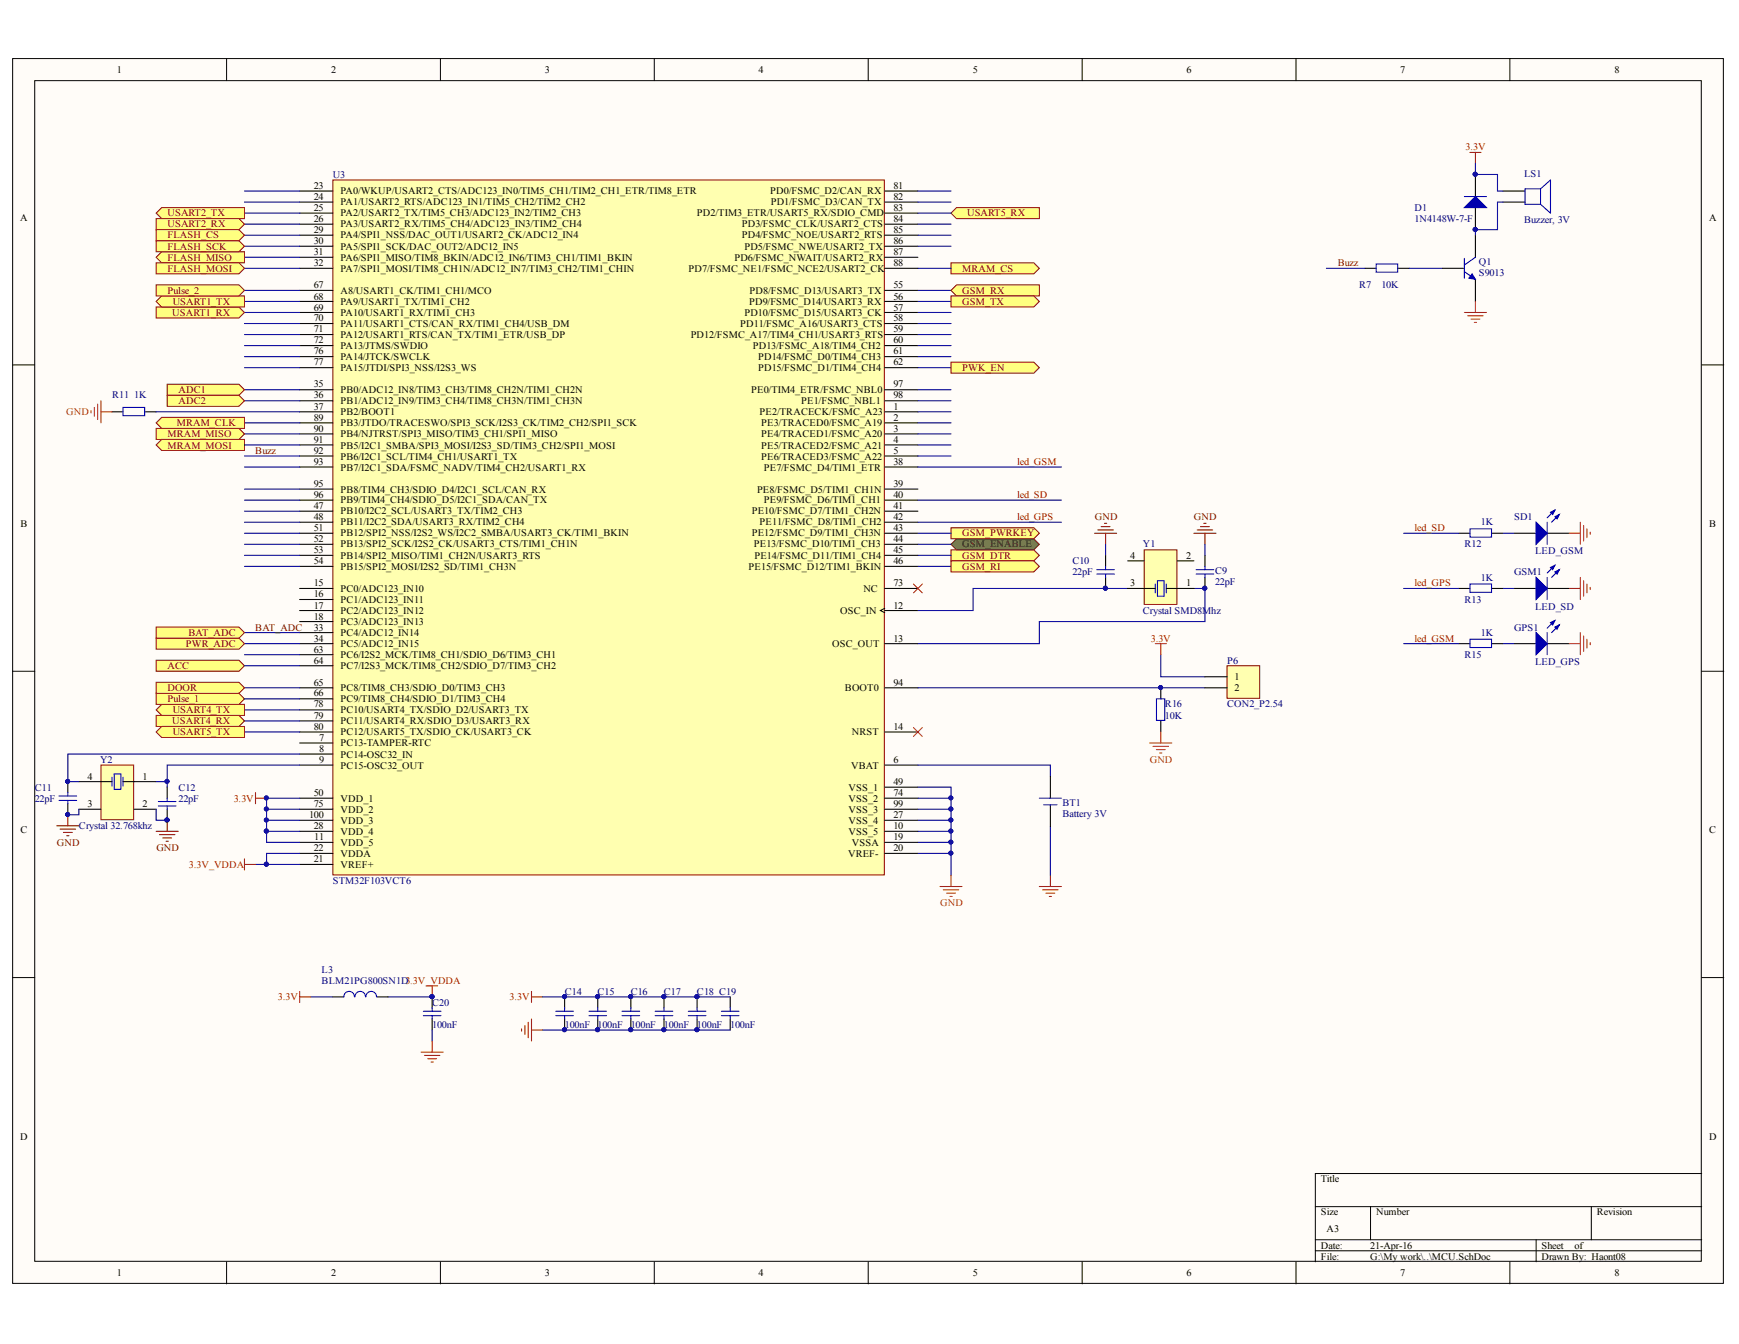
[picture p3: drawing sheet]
<svg xmlns="http://www.w3.org/2000/svg" width="279mm" height="216mm" viewBox="0 0 279 216" stroke-linecap="round" stroke-linejoin="round" font-family="sans-serif">
<defs><g id="words">
<g font-size="1.6">
<text x="18.8" y="11.8">1</text>
<text x="53.2" y="11.8">2</text>
<text x="87.5" y="11.8">3</text>
<text x="121.9" y="11.8">4</text>
<text x="156.3" y="11.8">5</text>
<text x="190.6" y="11.8">6</text>
<text x="225" y="11.8">7</text>
<text x="259.4" y="11.8">8</text>
<text x="3.2" y="35.4">A</text>
<text x="50.4" y="30.4">23</text>
<text x="50.4" y="32.1">24</text>
<text x="50.4" y="33.9">25</text>
<text x="50.4" y="35.7">26</text>
<text x="54.7" y="31.2">PA0/WKUP/USART2_CTS/ADC123_IN0/TIM5_CH1/TIM2_CH1_ETR/TIM8_ETR</text>
<text x="54.7" y="33">PA1/USART2_RTS/ADC123_IN1/TIM5_CH2/TIM2_CH2</text>
<text x="54.7" y="34.8">PA2/USART2_TX/TIM5_CH3/ADC123_IN2/TIM2_CH3</text>
<text x="112" y="34.8">PD2/TIM3_ETR/USART5_RX/SDIO_CMD</text>
<text x="123.7" y="31.2">PD0/FSMC_D2/CAN_RX</text>
<text x="123.8" y="33">PD1/FSMC_D3/CAN_TX</text>
<text x="143.5" y="30.4">81</text>
<text x="143.5" y="32.1">82</text>
<text x="143.5" y="33.9">83</text>
<text x="143.5" y="35.7">84</text>
<text x="274.6" y="35.4">A</text>
<text x="50.4" y="37.5">29</text>
<text x="50.4" y="39.2">30</text>
<text x="50.4" y="41">31</text>
<text x="54.7" y="36.5">PA3/USART2_RX/TIM5_CH4/ADC123_IN3/TIM2_CH4</text>
<text x="54.7" y="38.3">PA4/SPI1_NSS/DAC_OUT1/USART2_CK/ADC12_IN4</text>
<text x="54.7" y="40.1">PA5/SPI1_SCK/DAC_OUT2/ADC12_IN5</text>
<text x="54.7" y="41.9">PA6/SPI1_MISO/TIM8_BKIN/ADC12_IN6/TIM3_CH1/TIM1_BKIN</text>
<text x="118" y="41.9">PD6/FSMC_NWAIT/USART2_RX</text>
<text x="119.2" y="36.5">PD3/FSMC_CLK/USART2_CTS</text>
<text x="119.2" y="38.3">PD4/FSMC_NOE/USART2_RTS</text>
<text x="119.6" y="40.1">PD5/FSMC_NWE/USART2_TX</text>
<text x="143.5" y="37.5">85</text>
<text x="143.5" y="39.2">86</text>
<text x="143.5" y="41">87</text>
<text x="50.4" y="42.8">32</text>
<text x="50.4" y="46.3">67</text>
<text x="54.7" y="43.6">PA7/SPI1_MOSI/TIM8_CH1N/ADC12_IN7/TIM3_CH2/TIM1_CHIN</text>
<text x="54.7" y="47.2">A8/USART1_CK/TIM1_CH1/MCO</text>
<text x="110.6" y="43.6">PD7/FSMC_NE1/FSMC_NCE2/USART2_CK</text>
<text x="120.4" y="47.2">PD8/FSMC_D13/USART3_TX</text>
<text x="143.5" y="42.8">88</text>
<text x="143.5" y="46.3">55</text>
<text x="50.4" y="48.1">68</text>
<text x="50.4" y="49.9">69</text>
<text x="50.4" y="51.6">70</text>
<text x="50.4" y="53.4">71</text>
<text x="54.7" y="49">PA9/USART1_TX/TIM1_CH2</text>
<text x="54.7" y="50.7">PA10/USART1_RX/TIM1_CH3</text>
<text x="54.7" y="52.5">PA11/USART1_CTS/CAN_RX/TIM1_CH4/USB_DM</text>
<text x="118.9" y="52.5">PD11/FSMC_A16/USART3_CTS</text>
<text x="119.6" y="50.7">PD10/FSMC_D15/USART3_CK</text>
<text x="120.4" y="49">PD9/FSMC_D14/USART3_RX</text>
<text x="143.5" y="48.1">56</text>
<text x="143.5" y="49.9">57</text>
<text x="143.5" y="51.6">58</text>
<text x="143.5" y="53.4">59</text>
<text x="50.4" y="55.1">72</text>
<text x="50.4" y="56.9">76</text>
<text x="50.4" y="58.7">77</text>
<text x="54.7" y="54.3">PA12/USART1_RTS/CAN_TX/TIM1_ETR/USB_DP</text>
<text x="54.7" y="56.1">PA13/JTMS/SWDIO</text>
<text x="54.7" y="57.8">PA14/JTCK/SWCLK</text>
<text x="54.7" y="59.6">PA15/JTDI/SPI3_NSS/I2S3_WS</text>
<text x="111" y="54.3">PD12/FSMC_A17/TIM4_CH1/USART3_RTS</text>
<text x="121" y="56.1">PD13/FSMC_A18/TIM4_CH2</text>
<text x="121.8" y="57.8">PD14/FSMC_D0/TIM4_CH3</text>
<text x="121.8" y="59.6">PD15/FSMC_D1/TIM4_CH4</text>
<text x="143.5" y="55.1">60</text>
<text x="143.5" y="56.9">61</text>
<text x="143.5" y="58.7">62</text>
<text x="50.4" y="62.2">35</text>
<text x="50.4" y="64">36</text>
<text x="50.4" y="65.8">37</text>
<text x="54.7" y="63.2">PB0/ADC12_IN8/TIM3_CH3/TIM8_CH2N/TIM1_CH2N</text>
<text x="54.7" y="64.9">PB1/ADC12_IN9/TIM3_CH4/TIM8_CH3N/TIM1_CH3N</text>
<text x="120.7" y="63.2">PE0/TIM4_ETR/FSMC_NBL0</text>
<text x="128.7" y="64.9">PE1/FSMC_NBL1</text>
<text x="143.5" y="62.2">97</text>
<text x="143.5" y="64">98</text>
<text x="143.5" y="65.8">1</text>
<text x="50.4" y="67.6">89</text>
<text x="50.4" y="69.3">90</text>
<text x="50.4" y="71.1">91</text>
<text x="54.7" y="66.7">PB2/BOOT1</text>
<text x="54.7" y="68.5">PB3/JTDO/TRACESWO/SPI3_SCK/I2S3_CK/TIM2_CH2/SPI1_SCK</text>
<text x="54.7" y="70.3">PB4/NJTRST/SPI3_MISO/TIM3_CH1/SPI1_MISO</text>
<text x="122" y="66.7">PE2/TRACECK/FSMC_A23</text>
<text x="122.3" y="68.5">PE3/TRACED0/FSMC_A19</text>
<text x="122.3" y="70.3">PE4/TRACED1/FSMC_A20</text>
<text x="143.5" y="67.6">2</text>
<text x="143.5" y="69.3">3</text>
<text x="143.5" y="71.1">4</text>
<text x="50.4" y="72.9">92</text>
<text x="50.4" y="74.7">93</text>
<text x="54.7" y="72">PB5/I2C1_SMBA/SPI3_MOSI/I2S3_SD/TIM3_CH2/SPI1_MOSI</text>
<text x="54.7" y="73.8">PB6/I2C1_SCL/TIM4_CH1/USART1_TX</text>
<text x="54.7" y="75.6">PB7/I2C1_SDA/FSMC_NADV/TIM4_CH2/USART1_RX</text>
<text x="122.3" y="72">PE5/TRACED2/FSMC_A21</text>
<text x="122.3" y="73.8">PE6/TRACED3/FSMC_A22</text>
<text x="122.7" y="75.6">PE7/FSMC_D4/TIM1_ETR</text>
<text x="143.5" y="72.9">5</text>
<text x="143.5" y="74.7">38</text>
<text x="50.4" y="78.2">95</text>
<text x="50.4" y="80">96</text>
<text x="50.4" y="81.8">47</text>
<text x="50.4" y="83.5">48</text>
<text x="54.7" y="79.2">PB8/TIM4_CH3/SDIO_D4/I2C1_SCL/CAN_RX</text>
<text x="54.7" y="80.8">PB9/TIM4_CH4/SDIO_D5/I2C1_SDA/CAN_TX</text>
<text x="54.7" y="82.6">PB10/I2C2_SCL/USART3_TX/TIM2_CH3</text>
<text x="120.8" y="82.6">PE10/FSMC_D7/TIM1_CH2N</text>
<text x="121.6" y="79.2">PE8/FSMC_D5/TIM1_CH1N</text>
<text x="122.7" y="80.8">PE9/FSMC_D6/TIM1_CH1</text>
<text x="143.5" y="78.2">39</text>
<text x="143.5" y="80">40</text>
<text x="143.5" y="81.8">41</text>
<text x="143.5" y="83.5">42</text>
<text x="3.3" y="84.6">B</text>
<text x="50.4" y="85.3">51</text>
<text x="50.4" y="87.1">52</text>
<text x="50.4" y="88.9">53</text>
<text x="54.7" y="84.4">PB11/I2C2_SDA/USART3_RX/TIM2_CH4</text>
<text x="54.7" y="86.2">PB12/SPI2_NSS/I2S2_WS/I2C2_SMBA/USART3_CK/TIM1_BKIN</text>
<text x="54.7" y="87.9">PB13/SPI2_SCK/I2S2_CK/USART3_CTS/TIM1_CH1N</text>
<text x="54.7" y="89.7">PB14/SPI2_MISO/TIM1_CH2N/USART3_RTS</text>
<text x="120.8" y="86.2">PE12/FSMC_D9/TIM1_CH3N</text>
<text x="121.1" y="87.9">PE13/FSMC_D10/TIM1_CH3</text>
<text x="121.2" y="89.7">PE14/FSMC_D11/TIM1_CH4</text>
<text x="122" y="84.4">PE11/FSMC_D8/TIM1_CH2</text>
<text x="143.5" y="85.3">43</text>
<text x="143.5" y="87.1">44</text>
<text x="143.5" y="88.9">45</text>
<text x="181.6" y="89.7">4</text>
<text x="190.6" y="89.7">2</text>
<text x="274.6" y="84.6">B</text>
<text x="50.4" y="90.7">54</text>
<text x="50.4" y="94.2">15</text>
<text x="50.4" y="96">16</text>
<text x="54.7" y="91.5">PB15/SPI2_MOSI/I2S2_SD/TIM1_CH3N</text>
<text x="54.7" y="95">PC0/ADC123_IN10</text>
<text x="120.3" y="91.5">PE15/FSMC_D12/TIM1_BKIN</text>
<text x="138.7" y="95">NC</text>
<text x="143.5" y="94.2">73</text>
<text x="143.5" y="90.7">46</text>
<text x="181.6" y="94.2">3</text>
<text x="190.6" y="94.2">1</text>
<text x="50.4" y="97.8">17</text>
<text x="50.4" y="99.5">18</text>
<text x="50.4" y="101.3">33</text>
<text x="54.7" y="96.8">PC1/ADC123_IN11</text>
<text x="54.7" y="98.6">PC2/ADC123_IN12</text>
<text x="54.7" y="100.4">PC3/ADC123_IN13</text>
<text x="135" y="98.6">OSC_IN</text>
<text x="143.5" y="97.8">12</text>
<text x="50.4" y="103.1">34</text>
<text x="50.4" y="104.9">63</text>
<text x="50.4" y="106.6">64</text>
<text x="54.7" y="102.2">PC4/ADC12_IN14</text>
<text x="54.7" y="103.9">PC5/ADC12_IN15</text>
<text x="54.7" y="105.7">PC6/I2S2_MCK/TIM8_CH1/SDIO_D6/TIM3_CH1</text>
<text x="54.7" y="107.5">PC7/I2S3_MCK/TIM8_CH2/SDIO_D7/TIM3_CH2</text>
<text x="133.7" y="103.9">OSC_OUT</text>
<text x="143.5" y="103.1">13</text>
<text x="50.4" y="110.2">65</text>
<text x="50.4" y="111.9">66</text>
<text x="50.4" y="113.7">78</text>
<text x="54.7" y="111">PC8/TIM8_CH3/SDIO_D0/TIM3_CH3</text>
<text x="54.7" y="112.8">PC9/TIM8_CH4/SDIO_D1/TIM3_CH4</text>
<text x="135.8" y="111">BOOT0</text>
<text x="143.5" y="110.2">94</text>
<text x="198.3" y="109.3">1</text>
<text x="198.3" y="111">2</text>
<text x="50.4" y="115.4">79</text>
<text x="50.4" y="117.2">80</text>
<text x="51.3" y="119">7</text>
<text x="54.7" y="114.6">PC10/USART4_TX/SDIO_D2/USART3_TX</text>
<text x="54.7" y="116.4">PC11/USART4_RX/SDIO_D3/USART3_RX</text>
<text x="54.7" y="118.1">PC12/USART5_TX/SDIO_CK/USART3_CK</text>
<text x="54.7" y="119.9">PC13-TAMPER-RTC</text>
<text x="136.9" y="118.1">NRST</text>
<text x="143.5" y="117.2">14</text>
<text x="14" y="125.2">4</text>
<text x="22.9" y="125.2">1</text>
<text x="51.3" y="120.8">8</text>
<text x="51.3" y="122.5">9</text>
<text x="54.7" y="121.7">PC14-OSC32_IN</text>
<text x="54.7" y="123.5">PC15-OSC32_OUT</text>
<text x="136.8" y="123.5">VBAT</text>
<text x="143.5" y="122.5">6</text>
<text x="14" y="129.6">3</text>
<text x="22.9" y="129.6">2</text>
<text x="49.6" y="131.4">100</text>
<text x="50.4" y="127.9">50</text>
<text x="50.4" y="129.6">75</text>
<text x="54.7" y="128.8">VDD_1</text>
<text x="54.7" y="130.6">VDD_2</text>
<text x="136.3" y="127">VSS_1</text>
<text x="136.3" y="128.8">VSS_2</text>
<text x="136.3" y="130.6">VSS_3</text>
<text x="143.5" y="126.1">49</text>
<text x="143.5" y="127.9">74</text>
<text x="143.5" y="129.6">99</text>
<text x="143.5" y="131.4">27</text>
<text x="3.3" y="133.9">C</text>
<text x="50.4" y="133.2">28</text>
<text x="50.4" y="136.7">22</text>
<text x="50.5" y="135">11</text>
<text x="54.7" y="132.3">VDD_3</text>
<text x="54.7" y="134.1">VDD_4</text>
<text x="54.7" y="135.9">VDD_5</text>
<text x="54.7" y="137.7">VDDA</text>
<text x="136.3" y="137.7">VREF-</text>
<text x="136.3" y="132.3">VSS_4</text>
<text x="136.3" y="134.1">VSS_5</text>
<text x="136.9" y="135.9">VSSA</text>
<text x="143.5" y="136.7">20</text>
<text x="143.5" y="133.2">10</text>
<text x="143.5" y="135">19</text>
<text x="274.6" y="133.9">C</text>
<text x="50.4" y="138.5">21</text>
<text x="54.7" y="139.4">VREF+</text>
<text x="3.2" y="183.1">D</text>
<text x="274.6" y="183.1">D</text>
<text x="212.2" y="189.9">Title</text>
<text x="212.2" y="195.3">Size</text>
<text x="213.1" y="198">A3</text>
<text x="221.1" y="195.3">Number</text>
<text x="256.5" y="195.3">Revision</text>
<text x="212.2" y="200.6">Date:</text>
<text x="212.2" y="202.4">File:</text>
<text x="220.2" y="200.6">21-Apr-16</text>
<text x="220.2" y="202.4">G:\My work\..\MCU.SchDoc</text>
<text x="247.7" y="200.6">Sheet</text>
<text x="247.7" y="202.4">Drawn By: Haont08</text>
<text x="253" y="200.6">of</text>
<text x="18.8" y="205">1</text>
<text x="53.2" y="205">2</text>
<text x="87.5" y="205">3</text>
<text x="121.9" y="205">4</text>
<text x="156.3" y="205">5</text>
<text x="190.6" y="205">6</text>
<text x="225" y="205">7</text>
<text x="259.4" y="205">8</text>
</g>
<g font-size="1.6" fill="#000080">
<text x="53.5" y="28.6">U3</text>
<text x="244.9" y="28.4">LS1</text>
<text x="227.3" y="33.9">D1</text>
<text x="227.3" y="35.7">1N4148W-7-F</text>
<text x="244.9" y="35.9">Buzzer, 3V</text>
<text x="218.4" y="46.3">R7</text>
<text x="221.9" y="46.3">10K</text>
<text x="237.6" y="42.6">Q1</text>
<text x="237.6" y="44.4">S9013</text>
<text x="18" y="64">R11</text>
<text x="21.6" y="64">1K</text>
<text x="243.3" y="83.5">SD1</text>
<text x="183.6" y="87.9">Y1</text>
<text x="235.3" y="87.9">R12</text>
<text x="237.9" y="84.4">1K</text>
<text x="246.6" y="89">LED_GSM</text>
<text x="172.3" y="92.4">22pF</text>
<text x="172.3" y="90.7">C10</text>
<text x="195.2" y="94">22pF</text>
<text x="195.2" y="92.3">C9</text>
<text x="237.9" y="93.3">1K</text>
<text x="243.3" y="92.4">GSM1</text>
<text x="183.6" y="98.6">Crystal SMD8Mhz</text>
<text x="235.3" y="96.8">R13</text>
<text x="243.3" y="101.3">GPS1</text>
<text x="246.6" y="97.9">LED_SD</text>
<text x="197.2" y="106.6">P6</text>
<text x="235.3" y="105.7">R15</text>
<text x="237.9" y="102.2">1K</text>
<text x="246.6" y="106.8">LED_GPS</text>
<text x="187.2" y="113.7">R16</text>
<text x="197.2" y="113.7">CON2_P2.54</text>
<text x="187.2" y="115.4">10K</text>
<text x="16.1" y="122.5">Y2</text>
<text x="5.6" y="128.8">22pF</text>
<text x="5.6" y="127">C11</text>
<text x="28.7" y="128.8">22pF</text>
<text x="28.7" y="127">C12</text>
<text x="170.7" y="129.5">BT1</text>
<text x="170.7" y="131.2">Battery 3V</text>
<text x="12.7" y="133.2">Crystal 32.768khz</text>
<text x="53.5" y="142.1">STM32F103VCT6</text>
<text x="51.7" y="156.3">L3</text>
<text x="51.7" y="158">BLM21PG800SN1D3.3V_VDDA</text>
<text x="69.4" y="161.6">C20</text>
<text x="90.8" y="159.8">C14</text>
<text x="96" y="159.8">C15</text>
<text x="101.3" y="159.8">C16</text>
<text x="106.7" y="159.8">C17</text>
<text x="112" y="159.8">C18 C19</text>
<text x="69.4" y="165.2">100nF</text>
<text x="90.8" y="165.2">100nF</text>
<text x="96" y="165.2">100nF</text>
<text x="101.3" y="165.2">100nF</text>
<text x="106.7" y="165.2">100nF</text>
<text x="112" y="165.2">100nF</text>
<text x="117.3" y="165.2">100nF</text>
</g>
<g font-size="1.6" fill="#f00">
<text x="235.5" y="24.1">3.3V</text>
<text x="184.9" y="103.1">3.3V</text>
<text x="37.6" y="128.8">3.3V</text>
<text x="30.4" y="139.4">3.3V_VDDA</text>
<text x="44.7" y="160.7">3.3V</text>
<text x="81.9" y="160.7">3.3V</text>
</g>
<g font-size="1.6" fill="#800000">
<text x="26.9" y="34.8">USART2_TX</text>
<text x="155.4" y="34.8">USART5_RX</text>
<text x="26.9" y="36.5">USART2_RX</text>
<text x="26.9" y="41.9">FLASH_MISO</text>
<text x="26.9" y="40.1">FLASH_SCK</text>
<text x="26.9" y="38.3">FLASH_CS</text>
<text x="26.9" y="43.6">FLASH_MOSI</text>
<text x="26.9" y="47.2">Pulse_2</text>
<text x="154.6" y="43.6">MRAM_CS</text>
<text x="154.6" y="47.2">GSM_RX</text>
<text x="214.9" y="42.8">Buzz</text>
<text x="27.7" y="50.7">USART1_RX</text>
<text x="27.7" y="49">USART1_TX</text>
<text x="154.6" y="49">GSM_TX</text>
<text x="154.6" y="59.6">PWK_EN</text>
<text x="28.7" y="63.2">ADC1</text>
<text x="28.7" y="64.9">ADC2</text>
<text x="26.9" y="70.3">MRAM_MISO</text>
<text x="28.4" y="68.5">MRAM_CLK</text>
<text x="26.9" y="72">MRAM_MOSI</text>
<text x="41" y="72.9">Buzz</text>
<text x="175.9" y="83.5">GND</text>
<text x="191.8" y="83.5">GND</text>
<text x="154.6" y="89.7">GSM_DTR</text>
<text x="154.6" y="87.9">GSM_ENABLE</text>
<text x="154.6" y="86.2">GSM_PWRKEY</text>
<text x="154.6" y="91.5">GSM_RI</text>
<text x="41" y="101.3">BAT_ADC</text>
<text x="26.9" y="107.5">ACC</text>
<text x="29.9" y="103.9">PWR_ADC</text>
<text x="30.3" y="102.2">BAT_ADC</text>
<text x="26.9" y="112.8">Pulse_1</text>
<text x="26.9" y="111">DOOR</text>
<text x="27.7" y="116.4">USART4_RX</text>
<text x="27.7" y="114.6">USART4_TX</text>
<text x="27.7" y="118.1">USART5_TX</text>
<text x="9.1" y="135.9">GND</text>
<text x="25.1" y="136.7">GND</text>
</g>
<g font-size="1.6" fill="#ee0e22">
<text x="10.7" y="66.7">GND</text>
<text x="184.7" y="122.5">GND</text>
<text x="151.1" y="145.6">GND</text>
</g>
<g font-size="1.6" fill="#bf0000">
<text x="163.4" y="74.7">led_GSM</text>
<text x="163.4" y="80">led_SD</text>
<text x="163.4" y="83.5">led_GPS</text>
<text x="227.3" y="85.3">led_SD</text>
<text x="227.3" y="94.2">led_GPS</text>
<text x="227.3" y="103.1">led_GSM</text>
</g>
</g></defs>
<g fill="#fffcf8" stroke="#000" stroke-width=".16">
<path d="M2 9.4h274.9v196.8h-274.9z"/>
<path d="M5.6 13h267.7v189.6h-267.7z"/>
</g>
<g fill="none" stroke="#000" stroke-width=".16">
<path d="M36.4 9.4v3.6M70.8 9.4v3.6M105.1 9.4v3.6M139.5 9.4v3.6M173.9 9.4v3.6M208.2 9.4v3.6M242.6 9.4v3.6M2 58.6h3.6M273.4 58.6h3.6M2 107.8h3.6M273.4 107.8h3.6M2 157h3.6"/>
<path d="M273.4 157h3.6M211.3 193.8h62.1M211.3 199.2h62.1M220.2 193.8v5.4M246.8 199.2v3.5M255.7 193.8v5.4M273.4 188.5h-62.1v14.2M36.4 202.7v3.6M70.8 202.7v3.6M105.1 202.7v3.6M139.5 202.7v3.6M173.9 202.7v3.6"/>
<path d="M208.2 202.7v3.6M211.3 200.9h62.1M242.6 202.7v3.6"/>
</g>
<path d="M243.3 103.4h3.5M248.6 103.4h3.5" fill="none" stroke="#000" stroke-width=".17"/>
<path d="M246.8 101.6l1.8 1.8-1.8 1.8z" fill="#00f"/>
<path d="M249.8 99.7l-1.2 1.2M246.8 101.6l1.8 1.8-1.8 1.8zM250.5 100.4l-1.2 1.2" fill="none" stroke="#00f" stroke-width=".17"/>
<path d="M249.8 100.7l.7-.3-.3 .7z" fill="#00f"/>
<path d="M249.8 100.7l.7-.3-.3 .7z" fill="none" stroke="#00f" stroke-width=".17"/>
<path d="M249.1 100l.7-.3-.3 .7z" fill="#00f"/>
<path d="M248.6 101.6v3.6M249.1 100l.7-.3-.3 .7z" fill="none" stroke="#00f" stroke-width=".17"/>
<path d="M243.3 85.7h3.5M248.6 85.7h3.5" fill="none" stroke="#000" stroke-width=".17"/>
<path d="M246.8 83.9l1.8 1.8-1.8 1.7z" fill="#00f"/>
<path d="M246.8 83.9l1.8 1.8-1.8 1.7zM249.8 81.9l-1.2 1.3M250.5 82.6l-1.2 1.3" fill="none" stroke="#00f" stroke-width=".17"/>
<path d="M249.8 83l.7-.4-.3 .8z" fill="#00f"/>
<path d="M249.8 83l.7-.4-.3 .8z" fill="none" stroke="#00f" stroke-width=".17"/>
<path d="M249.1 82.3l.7-.4-.3 .7z" fill="#00f"/>
<path d="M248.6 83.9v3.5M249.1 82.3l.7-.4-.3 .7z" fill="none" stroke="#00f" stroke-width=".17"/>
<path d="M243.3 94.5h3.5M248.6 94.5h3.5" fill="none" stroke="#000" stroke-width=".17"/>
<path d="M246.8 92.8l1.8 1.7-1.8 1.8z" fill="#00f"/>
<path d="M246.8 92.8l1.8 1.7-1.8 1.8zM249.8 90.8l-1.2 1.2M250.5 91.5l-1.2 1.3" fill="none" stroke="#00f" stroke-width=".17"/>
<path d="M249.8 91.9l.7-.4-.3 .7z" fill="#00f"/>
<path d="M249.8 91.9l.7-.4-.3 .7z" fill="none" stroke="#00f" stroke-width=".17"/>
<path d="M249.1 91.2l.7-.4-.3 .7z" fill="#00f"/>
<path d="M236.2 85h3.4v1.3h-3.4zM236.2 93.8h3.4v1.4h-3.4zM248.6 92.8v3.5M249.1 91.2l.7-.4-.3 .7zM236.2 102.7h3.4v1.3h-3.4z" fill="none" stroke="#00f" stroke-width=".17"/>
<path d="M234.4 85.7h1.8M234.4 94.5h1.8M239.7 85.7h1.8M239.7 94.5h1.8M234.4 103.4h1.8M239.7 103.4h1.8" fill="none" stroke="#000" stroke-width=".17"/>
<g fill="none" stroke="#ee0e22" stroke-width=".17">
<path d="M252.1 85.7h1.8M252.1 94.5h1.8M253.9 83.9v3.5M253.9 92.8v3.5M254.4 84.4v2.5M254.4 93.3v2.5M255 85v1.4M255 93.8v1.4M255.5 85.5v.3M255.5 94.4v.3M252.1 103.4h1.8M253.9 101.6v3.6"/>
<path d="M254.4 102.2v2.4M255 102.7v1.4M255.5 103.2v.4"/>
</g>
<path d="M225.5 85.7h8.9M225.5 94.5h8.9M241.5 85.7h1.8M241.5 94.5h1.8M241.5 103.4h1.8" fill="none" stroke="#000080" stroke-width=".17"/>
<path d="M53.5 28.9h88.6v111.6h-88.6z" fill="#ffffb0" stroke="#800000" stroke-width=".16"/>
<g fill="none" stroke="#000" stroke-width=".17">
<path d="M48.1 30.7h5.4M48.1 32.5h5.4M48.1 34.2h5.4M48.1 36h5.4M48.1 37.8h5.4M48.1 39.6h5.4M142.2 30.7h5.3M142.2 32.5h5.3M142.2 34.2h5.3M142.2 36h5.3M142.2 37.8h5.3M142.2 39.6h5.3"/>
<path d="M48.1 41.3h5.4M48.1 43.1h5.4M48.1 46.6h5.4M48.1 48.4h5.4M48.1 50.2h5.4M48.1 52h5.4M48.1 53.7h5.4M48.1 55.5h5.4M48.1 57.3h5.4M48.1 59.1h5.4M142.2 41.3h5.3M142.2 43.1h5.3"/>
<path d="M142.2 46.6h5.3M142.2 48.4h5.3M142.2 50.2h5.3M142.2 52h5.3M142.2 53.7h5.3M142.2 55.5h5.3M142.2 57.3h5.3M142.2 59.1h5.3M18 66.2h1.8M23.3 66.2h1.8M48.1 62.6h5.4M48.1 64.4h5.4"/>
<path d="M48.1 66.2h5.4M48.1 67.9h5.4M48.1 69.7h5.4M48.1 71.5h5.4M48.1 73.2h5.4M48.1 75h5.4M48.1 78.6h5.4M142.2 62.6h5.3M142.2 64.4h5.3M142.2 66.2h5.3M142.2 67.9h5.3M142.2 69.7h5.3"/>
<path d="M142.2 71.5h5.3M142.2 73.2h5.3M142.2 75h5.3M142.2 78.6h5.3M48.1 94.5h5.4M48.1 98.1h5.4M48.1 80.3h5.4M48.1 82.1h5.4M48.1 83.9h5.4M48.1 85.7h5.4M48.1 87.4h5.4M48.1 89.2h5.4"/>
<path d="M48.1 91h5.4M48.1 96.3h5.4M48.1 99.8h5.4M142.2 94.5h5.3M142.2 98.1h5.3M142.2 80.3h5.3M142.2 82.1h5.3M142.2 83.9h5.3M142.2 85.7h5.3M142.2 87.4h5.3M142.2 89.2h5.3M142.2 91h5.3"/>
<path d="M48.1 110.5h5.4M48.1 117.6h5.4M48.1 103.4h5.4M48.1 101.6h5.4M48.1 105.2h5.4M48.1 106.9h5.4M48.1 112.3h5.4M48.1 114h5.4M48.1 115.8h5.4M48.1 119.4h5.4M142.2 110.5h5.3M142.2 117.6h5.3"/>
<path d="M142.2 103.4h5.3M48.1 121.1h5.4M48.1 122.9h5.4M48.1 128.2h5.4M48.1 130h5.4M48.1 131.8h5.4M48.1 133.5h5.4M48.1 135.3h5.4M48.1 137.1h5.4M48.1 138.9h5.4M142.2 122.9h5.3M142.2 128.2h5.3"/>
<path d="M142.2 130h5.3M142.2 131.8h5.3M142.2 133.5h5.3M142.2 135.3h5.3M142.2 137.1h5.3M142.2 126.4h5.3"/>
</g>
<path d="M142.2 97.7l-.8 .4 .8 .3" fill="none" stroke="#000" stroke-width=".16"/>
<g fill="none" stroke="#000080" stroke-width=".17">
<path d="M39.3 34.2h8.8M39.3 36h8.8M39.3 37.8h8.8M39.3 39.6h8.8M39.3 32.5h8.8M39.3 30.7h8.8M39.3 55.5h8.8M39.3 57.3h8.8M39.3 59.1h8.8M39.3 48.4h8.8M39.3 50.2h8.8M39.3 52h8.8"/>
<path d="M39.3 53.7h8.8M39.3 41.3h8.8M39.3 43.1h8.8M39.3 69.7h8.8M39.3 67.9h8.8M39.3 62.6h8.8M39.3 73.2h8.8M39.3 75h8.8M39.3 78.6h8.8M39.3 64.4h8.8M39.3 85.7h8.8M39.3 87.4h8.8"/>
<path d="M39.3 89.2h8.8M39.3 91h8.8M39.3 80.3h8.8M39.3 114h8.8M39.3 115.8h8.8M39.3 117.6h8.8M42.8 133.5v1.8h5.3M42.8 130h5.3M42.8 131.8h5.3M147.5 126.4h5.3v14.2M147.5 130h5.3M147.5 131.8h5.3"/>
<path d="M147.5 137.1h5.3M147.5 128.2h5.3M147.5 133.5h5.3M147.5 135.3h5.3"/>
</g>
<g fill="#000080" stroke="#000080" stroke-width=".16">
<circle cx="42.8" cy="130" r=".31"/>
<circle cx="42.8" cy="131.7" r=".31"/>
<circle cx="42.8" cy="133.5" r=".31"/>
<circle cx="152.8" cy="137" r=".31"/>
<circle cx="152.8" cy="128.2" r=".31"/>
<circle cx="152.8" cy="130" r=".31"/>
<circle cx="152.8" cy="131.7" r=".31"/>
<circle cx="152.8" cy="133.5" r=".31"/>
<circle cx="152.8" cy="135.3" r=".31"/>
</g>
<path d="M14.6 66v.3M15.2 65.4v1.5M15.7 64.9v2.5M16.2 64.4v3.5M16.2 66.2h1.8M151 142.4h3.6M151.6 142.9h2.4M152.1 143.5h1.4M152.6 144h.4M152.8 140.6v1.8" fill="none" stroke="#ee0e22" stroke-width=".17"/>
<path d="M19.8 65.4h3.4v1.4h-3.4z" fill="none" stroke="#00f" stroke-width=".17"/>
<path d="M146.8 93.8l1.4 1.4M148.2 93.8l-1.4 1.4" fill="none" stroke="#f00" stroke-width=".16"/>
<g fill="#ffff80" stroke="#800000" stroke-width=".16">
<path d="M25.1 114l.9-.9h13.3v1.8h-13.3z" fill-rule="evenodd"/>
<path d="M25.1 114.9h13.3l.9 .9-.9 .9h-13.3z" fill-rule="evenodd"/>
<path d="M25.1 117.6l.9-.9h13.3v1.8h-13.3z" fill-rule="evenodd"/>
</g>
<path d="M25.1 66.2h23" fill="none" stroke="#000080" stroke-width=".17"/>
<path d="M152.8 88.3h13.3l.9 .9-.9 .9h-13.3z" fill-rule="evenodd" fill="#ffff80" stroke="#800000" stroke-width=".16"/>
<path d="M147.5 39.6h5.3" fill="none" stroke="#000080" stroke-width=".17"/>
<path d="M152.8 34.2l.9-.9h13.3v1.8h-13.3z" fill-rule="evenodd" fill="#ffff80" stroke="#800000" stroke-width=".16"/>
<g fill="none" stroke="#000080" stroke-width=".17">
<path d="M147.5 34.2h5.3M147.5 52h5.3M147.5 53.7h5.3M147.5 55.5h5.3M147.5 57.3h5.3M147.5 59.1h5.3M147.5 46.6h5.3M147.5 48.4h5.3M147.5 62.6h5.3M147.5 64.4h5.3M147.5 66.2h5.3M147.5 67.9h5.3"/>
<path d="M147.5 69.7h5.3M147.5 71.5h5.3M147.5 73.2h5.3M39.3 83.9h8.8M39.3 82.1h8.8"/>
</g>
<g fill="#ffff80" stroke="#800000" stroke-width=".16">
<path d="M25.1 49.3h13.3l.9 .9-.9 .9h-13.3z" fill-rule="evenodd"/>
<path d="M25.1 48.4l.9-.9h13.3v1.8h-13.3z" fill-rule="evenodd"/>
</g>
<path d="M237.1 37.8v3.5M231.7 43.1h3.6M237.1 44.9v3.5M186.5 110.5v1.8M186.5 115.8v1.8" fill="none" stroke="#000" stroke-width=".17"/>
<circle cx="186.5" cy="110.4" r=".31" fill="#000080" stroke="#000080" stroke-width=".16"/>
<path d="M235.3 43.6l1.8 1.3M235.3 41.5v3.2M237.1 41.3l-1.8 1.3M185.8 112.3h1.3v3.4h-1.3z" fill="none" stroke="#00f" stroke-width=".17"/>
<path d="M184.7 119.4h3.6M185.3 119.9h2.4M186.5 117.6v1.8M185.8 120.4h1.4M186.3 121h.4" fill="none" stroke="#ee0e22" stroke-width=".17"/>
<path d="M147.5 50.2h5.3" fill="none" stroke="#000080" stroke-width=".17"/>
<path d="M236.5 44l.6 .9-1.1-.2z" fill="#00f"/>
<path d="M236.5 44l.6 .9-1.1-.2z" fill="none" stroke="#00f" stroke-width=".16"/>
<g fill="none" stroke="#000" stroke-width=".17">
<path d="M241.5 30.7h3.5M241.5 32.5h3.5M219.3 43.1h1.8M224.6 43.1h1.8M69.4 160.1v1.8M69.4 163.7v1.8M90.7 160.1v1.8M90.7 163.7v1.8M96 160.1v1.8M96 163.7v1.8M101.4 160.1v1.8M101.4 163.7v1.8"/>
<path d="M106.7 160.1v1.8M106.7 163.7v1.8M112 160.1v1.8M112 163.7v1.8"/>
</g>
<g fill="none" stroke="#00f" stroke-width=".17">
<path d="M247.5 30.3l1.6-1.4v5.3l-1.6-1.4M247.5 30.3v2.5M247.5 30.3h-2.5v2.5h2.5M221.1 42.4h3.5v1.3h-3.5zM68 163.2h2.9M68 162.4h2.9M69.4 161.9v.5M69.4 163.2v.5M89.3 163.2h2.8M89.3 162.4h2.8M90.7 161.9v.5M90.7 163.2v.5"/>
<path d="M94.6 163.2h2.9M94.6 162.4h2.9M96 161.9v.5M96 163.2v.5M99.9 163.2h2.9M99.9 162.4h2.9M101.4 161.9v.5M101.4 163.2v.5M105.3 163.2h2.8M105.3 162.4h2.8M106.7 161.9v.5M106.7 163.2v.5"/>
<path d="M110.6 163.2h2.8M110.6 162.4h2.8M112 161.9v.5M112 163.2v.5"/>
</g>
<g fill="none" stroke="#000080" stroke-width=".17">
<path d="M147.5 36h5.3M147.5 37.8h5.3M147.5 30.7h5.3M147.5 32.5h5.3M39.3 46.6h8.8M213.1 43.1h6.2M226.4 43.1h5.3M147.5 89.2h5.3M147.5 91h5.3M39.3 105.2h8.8M186.5 105.2v3.5h7.1M225.5 103.4h8.9"/>
<path d="M41.1 138.9h7M42.8 133.5h5.3M48.1 137.1h-5.3v1.8M62.3 160.1h7.1"/>
</g>
<path d="M235.3 50.2h3.5M235.8 50.7h2.5M236.3 51.3h1.5M236.9 51.8h.3M237.1 48.4v1.8" fill="none" stroke="#ee0e22" stroke-width=".17"/>
<g fill="#000080" stroke="#000080" stroke-width=".16">
<circle cx="42.8" cy="133.5" r=".31"/>
<circle cx="69.4" cy="160.1" r=".31"/>
<circle cx="90.7" cy="160.1" r=".31"/>
<circle cx="90.7" cy="165.4" r=".31"/>
<circle cx="101.3" cy="160.1" r=".31"/>
<circle cx="101.3" cy="165.4" r=".31"/>
<circle cx="106.7" cy="160.1" r=".31"/>
<circle cx="106.7" cy="165.4" r=".31"/>
<circle cx="112" cy="160.1" r=".31"/>
<circle cx="112" cy="165.4" r=".31"/>
<circle cx="96" cy="160.1" r=".31"/>
<circle cx="96" cy="165.4" r=".31"/>
<circle cx="42.8" cy="138.8" r=".31"/>
</g>
<g fill="none" stroke="#f00" stroke-width=".17">
<path d="M39.3 138v1.7M39.3 138.9h1.8M48.1 159.3v1.7M68.5 158.4h1.8M69.4 158.4v1.7M85.4 159.3v1.7M167 142.4h3.5M167.5 142.9h2.5M168.1 143.5h1.4M168.6 144h.3M168.8 140.6v1.8M48.1 160.1h1.8"/>
<path d="M67.7 169h3.5M68.2 169.5h2.5M68.7 170.1h1.4M69.3 170.6h.3M69.4 167.2v1.8M83.8 165.3v.3M84.3 164.8v1.4M84.9 164.2v2.5M85.4 160.1h1.8M85.4 163.7v3.5M85.4 165.5h1.8"/>
</g>
<g fill="#ffff80" stroke="#800000" stroke-width=".16">
<path d="M25.1 68.8h13.3l.9 .9-.9 .9h-13.3z" fill-rule="evenodd"/>
<path d="M25.1 71.5l.9-.9h13.3v1.8h-13.3z" fill-rule="evenodd"/>
<path d="M25.1 67.9l.9-.9h13.3v1.8h-13.3z" fill-rule="evenodd"/>
<path d="M152.8 42.2h13.3l.9 .9-.9 .9h-13.3z" fill-rule="evenodd"/>
<path d="M25.1 34.2l.9-.9h13.3v1.8h-13.3z" fill-rule="evenodd"/>
<path d="M25.1 35.1h13.3l.9 .9-.9 .9h-13.3z" fill-rule="evenodd"/>
<path d="M25.1 41.3l.9-.9h13.3v1.8h-13.3z" fill-rule="evenodd"/>
<path d="M25.1 42.2h13.3l.9 .9-.9 .9h-13.3z" fill-rule="evenodd"/>
<path d="M25.1 38.7h13.3l.9 .9-.9 .8h-13.3z" fill-rule="evenodd"/>
<path d="M25.1 36.9h13.3l.9 .9-.9 .9h-13.3z" fill-rule="evenodd"/>
<path d="M152.8 46.6l.9-.8h13.3v1.7h-13.3z" fill-rule="evenodd"/>
<path d="M152.8 47.5h13.3l.9 .9-.9 .9h-13.3z" fill-rule="evenodd"/>
</g>
<path d="M147.5 43.1h5.3M39.3 71.5h8.8M39.3 101.6h8.8M39.3 103.4h8.8" fill="none" stroke="#000080" stroke-width=".17"/>
<path d="M152.8 87.4l.9-.9h12.4l.9 .9-.9 .9h-12.4z" fill-rule="evenodd" fill="#0f0" stroke="#800000" stroke-width=".16"/>
<g fill="#ffff80" stroke="#800000" stroke-width=".16">
<path d="M152.8 84.8h13.3l.9 .9-.9 .8h-13.3z" fill-rule="evenodd"/>
<path d="M152.8 90.1h13.3l.9 .9-.9 .9h-13.3z" fill-rule="evenodd"/>
<path d="M25.1 111.4h13.3l.9 .9-.9 .8h-13.3z" fill-rule="evenodd"/>
<path d="M25.1 45.8h13.3l.9 .8-.9 .9h-13.3z" fill-rule="evenodd"/>
</g>
<path d="M147.5 75h23M147.5 87.4h5.3M147.5 85.7h5.3M147.5 83.9h23M147.5 80.3h23" fill="none" stroke="#000080" stroke-width=".17"/>
<g fill="#ffff80" stroke="#800000" stroke-width=".16">
<path d="M26.9 61.7h11.5l.9 .9-.9 .9h-11.5z" fill-rule="evenodd"/>
<path d="M26.9 63.5h11.5l.9 .9-.9 .9h-11.5z" fill-rule="evenodd"/>
<path d="M25.1 102.5h13.3l.9 .9-.9 .9h-13.3z" fill-rule="evenodd"/>
</g>
<path d="M39.3 112.3h8.8M39.3 110.5h8.8" fill="none" stroke="#000080" stroke-width=".17"/>
<g fill="#ffff80" stroke="#800000" stroke-width=".16">
<path d="M25.1 109.6h13.3l.9 .9-.9 .9h-13.3z" fill-rule="evenodd"/>
<path d="M25.1 106.1h13.3l.9 .8-.9 .9h-13.3z" fill-rule="evenodd"/>
</g>
<path d="M39.3 106.9h8.8M48.1 128.2h-5.3v5.3M147.5 122.9h21.3v1.8M168.8 132.8v7.8M49.9 160.1h3.6M69.4 165.5v1.7" fill="none" stroke="#000080" stroke-width=".17"/>
<path d="M146.8 116.9l1.4 1.4M148.2 116.9l-1.4 1.4" fill="none" stroke="#f00" stroke-width=".16"/>
<path d="M168.8 124.7v3.5M168.8 129.3v3.5M117.3 160.1v1.8M117.3 163.7v1.8" fill="none" stroke="#000" stroke-width=".17"/>
<path d="M167 128.2h3.5M167.7 129.3h2.1M115.9 162.4h2.8M115.9 163.2h2.8M117.3 161.9v.5M117.3 163.2v.5" fill="none" stroke="#00f" stroke-width=".17"/>
<path d="M236.2 24.5h1.7M237.1 24.5v1.8M185.6 103.4h1.8M186.5 103.4v1.8M41.1 127.3v1.8M41.1 128.2h1.7" fill="none" stroke="#f00" stroke-width=".17"/>
<g fill="#000080" stroke="#000080" stroke-width=".16">
<circle cx="42.8" cy="128.2" r=".31"/>
<circle cx="42.8" cy="130" r=".31"/>
<circle cx="42.8" cy="131.7" r=".31"/>
<circle cx="42.8" cy="133.5" r=".31"/>
</g>
<path d="M16.2 122.9h5.3v8.8h-5.3z" fill="#ffffb0" stroke="#800000" stroke-width=".16"/>
<g fill="none" stroke="#000" stroke-width=".17">
<path d="M177.6 89.2v1.8M177.6 92.8v1.7M193.6 89.2v1.8M193.6 92.8v1.7M10.9 125.6v1.7M10.9 129.1v1.8M12.7 125.6h5.3M12.7 130h3.5M19.8 125.6h5.3M21.5 130h3.6M26.9 126.4v1.8M26.9 130v1.8"/>
<path d="M53.5 160.1h1.7M60.6 160.1h1.7"/>
</g>
<g fill="none" stroke="#00f" stroke-width=".17">
<path d="M176.2 92.2h2.8M176.2 91.5h2.8M177.6 91v.5M177.6 92.2v.6M192.2 92.2h2.8M192.2 91.5h2.8M193.6 91v.5M193.6 92.2v.6M9.5 127.9h2.8M9.5 128.6h2.8M10.9 127.3v.6M10.9 128.6v.5"/>
<path d="M18 124.9v1.4M18.3 124.3h1.1v2.5h-1.1zM19.8 124.9v1.4M25.4 128.8h2.9M25.4 129.5h2.9M26.9 128.2v.6M26.9 129.5v.5M56.9 160.1a.85 .85 0 0 0-.8-.8 .85 .85 0 0 0-.9 .8M58.7 160.1a.84 .84 0 0 0-.8-.8 .84 .84 0 0 0-.9 .8M60.5 160.1a.85 .85 0 0 0-.9-.8 .85 .85 0 0 0-.8 .8"/>
</g>
<g fill="#000080" stroke="#000080" stroke-width=".16">
<circle cx="10.9" cy="130.8" r=".31"/>
<circle cx="10.9" cy="125.5" r=".31"/>
<circle cx="26.8" cy="131.7" r=".31"/>
<circle cx="193.6" cy="94.5" r=".31"/>
<circle cx="177.6" cy="94.5" r=".31"/>
<circle cx="26.8" cy="125.5" r=".31"/>
<circle cx="186.5" cy="110.4" r=".31"/>
</g>
<path d="M177.6 87.4v1.8M191.8 94.5h1.8v5.3h-26.6v3.6h-19.5M193.6 87.4v1.8M147.5 110.5h46.1M12.7 130v.9h-1.8M25.1 125.6h1.8v.8M25.1 130v1.8h1.8M48.1 121.1h-37.2v4.5h1.8M48.1 122.9h-21.2v2.7" fill="none" stroke="#000080" stroke-width=".17"/>
<g fill="none" stroke="#800000" stroke-width=".17">
<path d="M175.9 85.7h3.5M176.4 85.1h2.5M176.9 84.6h1.4M177.5 84.1h.3M177.6 85.7v1.7M191.8 85.7h3.6M192.4 85.1h2.4M192.9 84.6h1.4M193.4 84.1h.4M193.6 85.7v1.7M9.1 132.7h3.6M9.7 133.2h2.4"/>
<path d="M10.2 133.7h1.4M10.7 134.3h.4M10.9 130.9v1.8M25.1 133.5h3.5M25.6 134.1h2.5M26.2 134.6h1.4M26.7 135.1h.3M26.9 131.8v1.7"/>
</g>
<path d="M197.1 106.9h5.3v5.3h-5.3z" fill="#ffffb0" stroke="#800000" stroke-width=".16"/>
<path d="M237.1 28v3.6M237.1 33.3v3.6M193.6 108.7h3.5M193.6 110.5h3.5" fill="none" stroke="#000" stroke-width=".17"/>
<path d="M237.1 26.3v1.7h3.5v2.7h.9M241.5 32.5h-.9v4.4h-3.5v.9" fill="none" stroke="#000080" stroke-width=".17"/>
<g fill="#000080" stroke="#000080" stroke-width=".16">
<circle cx="237" cy="36.9" r=".31"/>
<circle cx="237" cy="28" r=".31"/>
</g>
<path d="M235.3 33.3l1.8-1.7 1.7 1.7z" fill="#00f"/>
<path d="M235.3 33.3l1.8-1.7 1.7 1.7zM235.3 31.6h3.5" fill="none" stroke="#00f" stroke-width=".17"/>
<g fill="#000080" stroke="#000080" stroke-width=".16">
<circle cx="237" cy="36.9" r=".31"/>
<circle cx="237" cy="28" r=".31"/>
<circle cx="177.6" cy="94.5" r=".31"/>
</g>
<path d="M181.2 94.5h-24.9v3.6h-8.8" fill="none" stroke="#000080" stroke-width=".17"/>
<path d="M183.8 88.3h5.3v8.8h-5.3z" fill="#ffffb0" stroke="#800000" stroke-width=".16"/>
<path d="M181.2 94.5h4.4M181.2 90.1h2.6M187.4 94.5h4.4M189.2 90.1h2.6" fill="none" stroke="#000" stroke-width=".17"/>
<path d="M185.6 93.8v1.4M186 93.3h1v2.5h-1zM187.4 93.8v1.4" fill="none" stroke="#00f" stroke-width=".17"/>
<g fill="#ffff80" stroke="#800000" stroke-width=".16">
<path d="M25.1 100.7h13.3l.9 .9-.9 .9h-13.3z" fill-rule="evenodd"/>
<path d="M152.8 58.2h13.3l.9 .9-.9 .8h-13.3z" fill-rule="evenodd"/>
</g>
<path d="M87.2 165.5h30.1M87.2 160.1h30.1" fill="none" stroke="#000080" stroke-width=".17"/>
<g fill="#000080" stroke="#000080" stroke-width=".16">
<circle cx="90.7" cy="165.4" r=".31"/>
<circle cx="96" cy="165.4" r=".31"/>
<circle cx="101.3" cy="165.4" r=".31"/>
<circle cx="106.7" cy="165.4" r=".31"/>
<circle cx="112" cy="165.4" r=".31"/>
<circle cx="90.7" cy="160.1" r=".31"/>
<circle cx="96" cy="160.1" r=".31"/>
<circle cx="101.3" cy="160.1" r=".31"/>
<circle cx="106.7" cy="160.1" r=".31"/>
<circle cx="112" cy="160.1" r=".31"/>
</g>
<use href="#words"/>
</svg>
